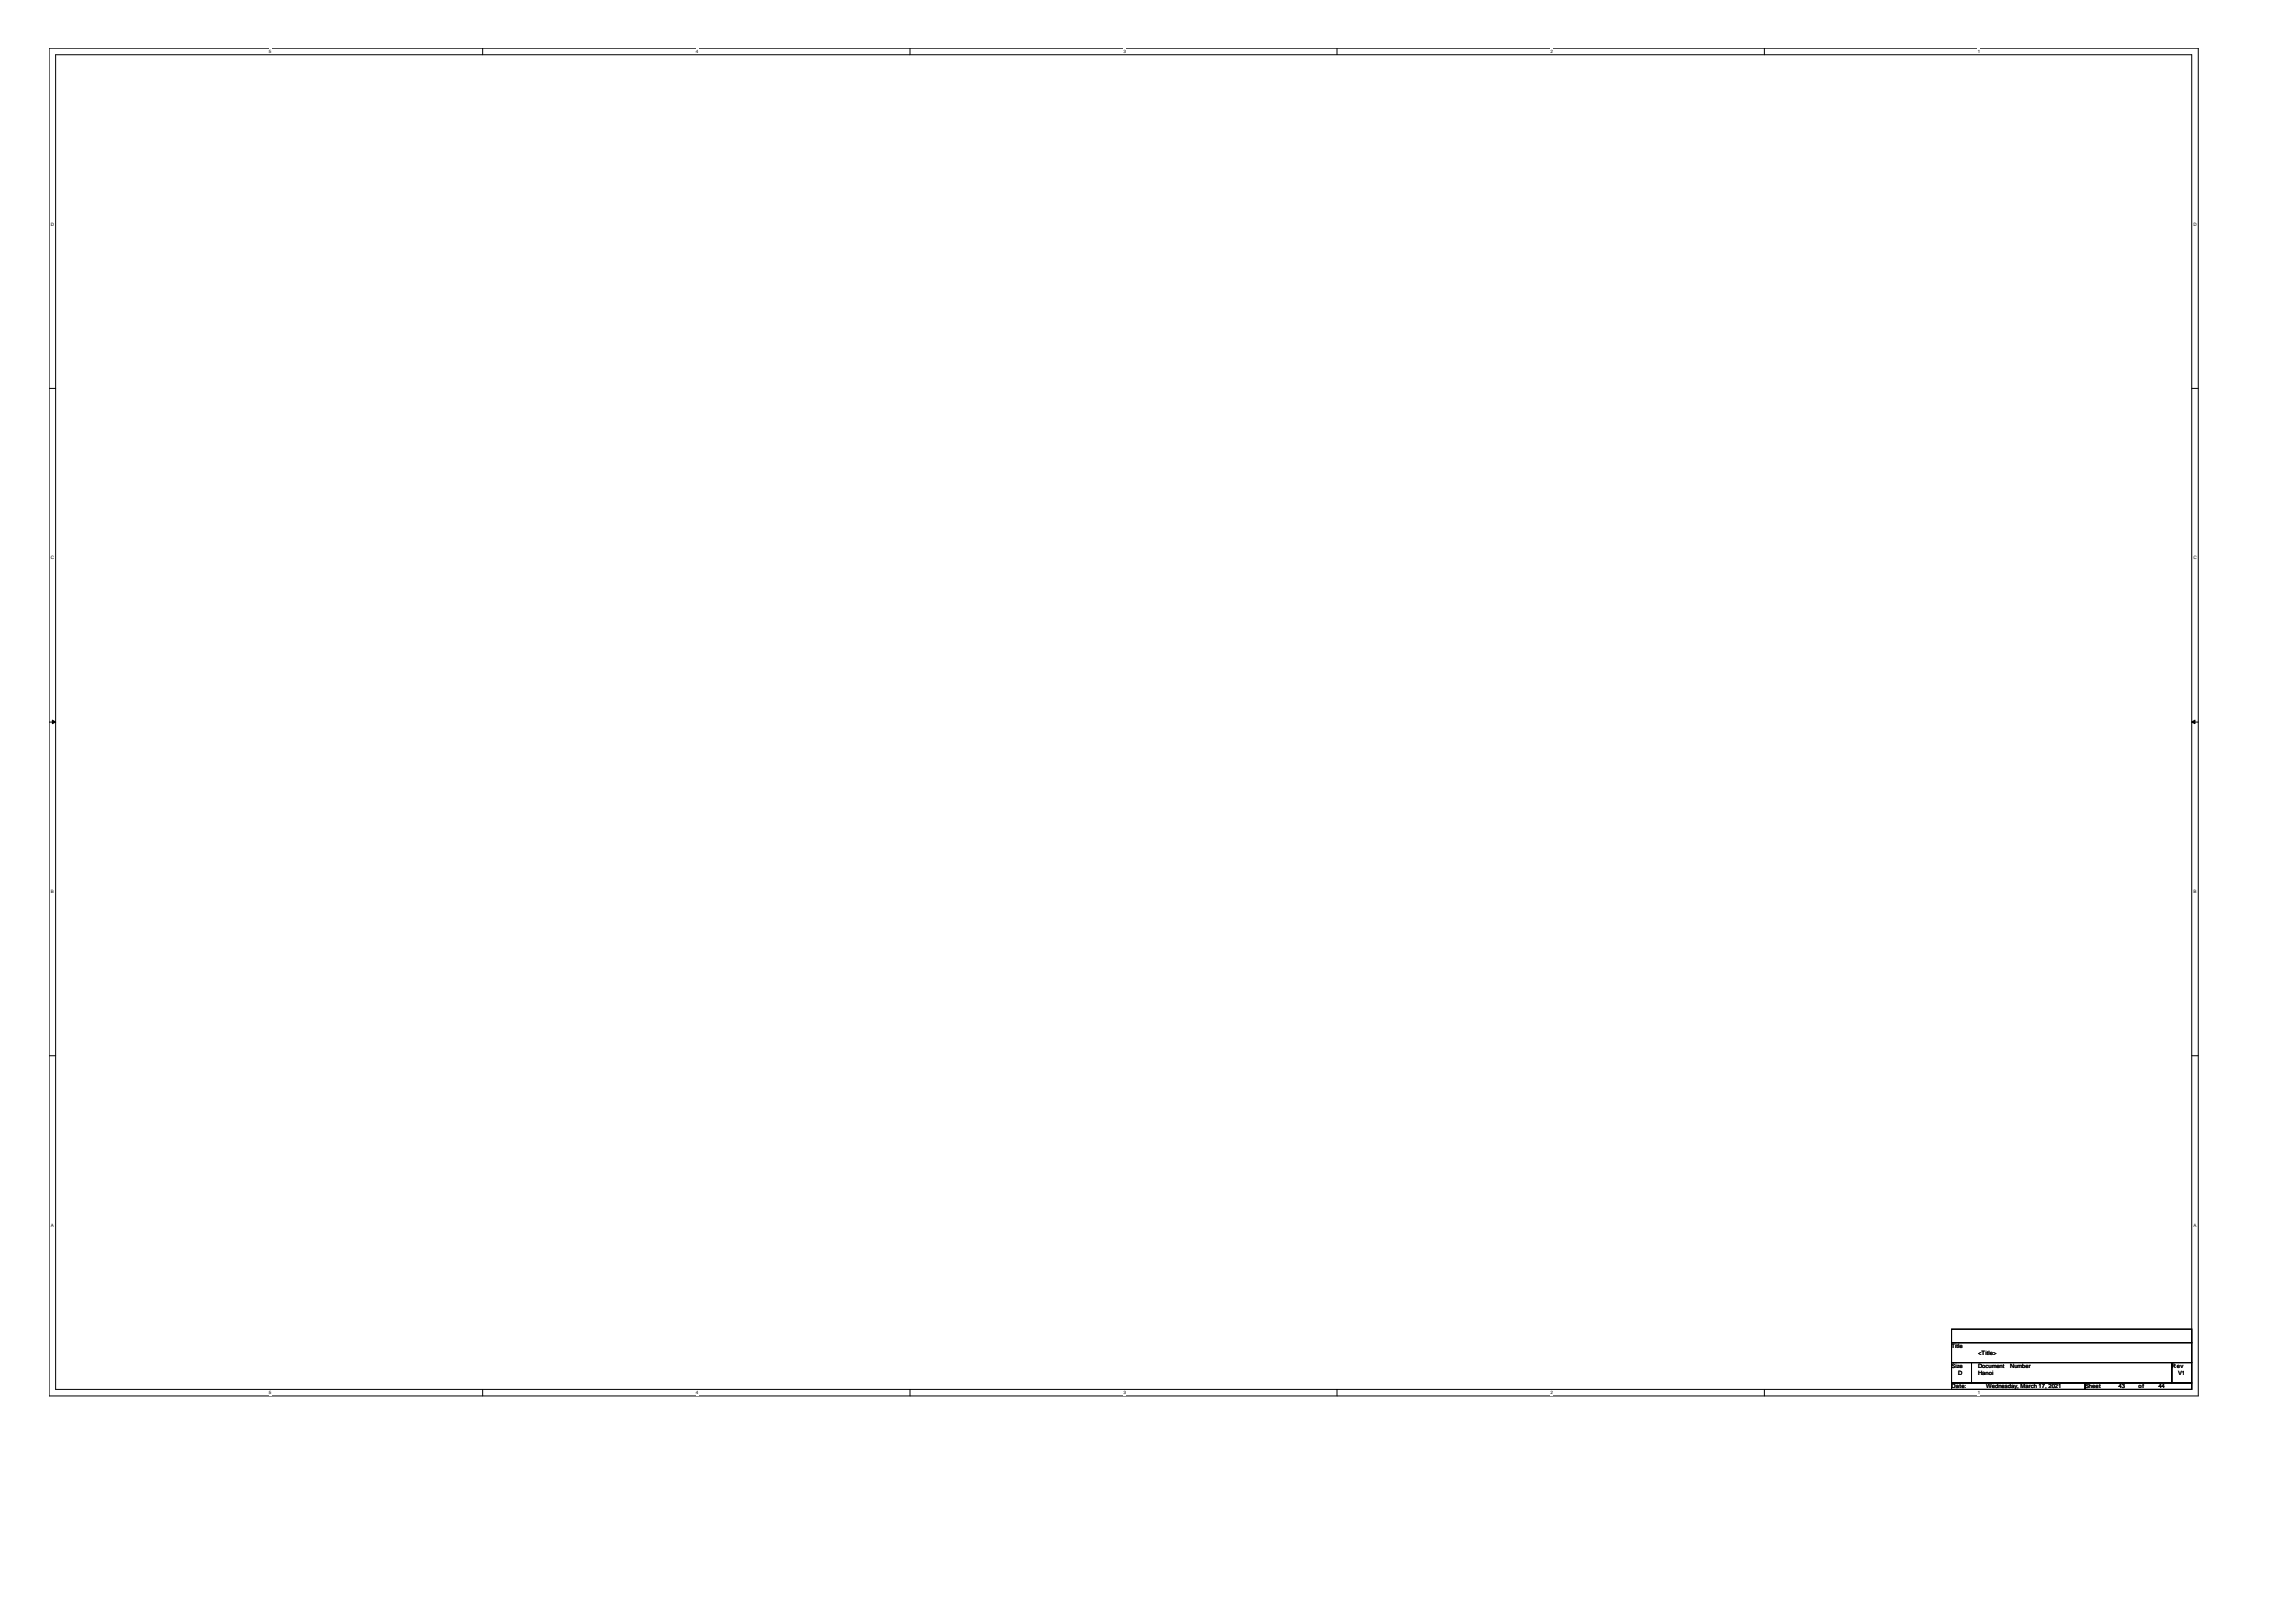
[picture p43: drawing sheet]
<svg xmlns="http://www.w3.org/2000/svg" width="297mm" height="210mm" viewBox="0 0 297 210" stroke-linecap="round" stroke-linejoin="round" font-family="sans-serif">
<defs><g id="words">
<g font-size=".8">
<text x="252.5" y="174.5">Title</text>
<text x="252.5" y="177.1">Size</text>
<text x="252.5" y="179.7">Date:</text>
<text x="253.3" y="177.9">D</text>
<text x="255.9" y="177.1">Document</text>
<text x="255.9" y="177.9">Hanoi</text>
<text x="255.9" y="175.4">&lt;Title&gt;</text>
<text x="257" y="179.7">Wednesday, March 17, 2021</text>
<text x="260.1" y="177.1">Number</text>
<text x="269.7" y="179.7">Sheet</text>
<text x="274.1" y="179.7">43</text>
<text x="276.6" y="179.7">of</text>
<text x="279.2" y="179.7">44</text>
<text x="281" y="177.1">Rev</text>
<text x="281.8" y="177.9">V1</text>
</g>
<g font-size=".6">
<text x="34.8" y="6.9">5</text>
<text x="90" y="6.9">4</text>
<text x="145.3" y="6.9">3</text>
<text x="200.6" y="6.9">2</text>
<text x="255.9" y="6.9">1</text>
<text x="6.6" y="29.2">D</text>
<text x="283.8" y="29.2">D</text>
<text x="6.6" y="72.4">C</text>
<text x="283.8" y="72.4">C</text>
<text x="6.6" y="115.6">B</text>
<text x="283.8" y="115.6">B</text>
<text x="6.6" y="158.8">A</text>
<text x="283.8" y="158.8">A</text>
<text x="34.8" y="180.4">5</text>
<text x="90" y="180.4">4</text>
<text x="145.3" y="180.4">3</text>
<text x="200.6" y="180.4">2</text>
<text x="255.9" y="180.4">1</text>
</g>
</g></defs>
<path d="M6.3 6.2h278.1v174.4l-278 .1zM7.2 7.1h276.3v172.7h-276.3z" fill="none" stroke="#000" stroke-width=".13"/>
<g fill="#fff">
<path d="M34.8 6.3h.3v.7h-.3z"/>
<path d="M34.8 179.9h.3v.7h-.3z"/>
</g>
<path d="M62.4 6.2v.9M62.4 179.8v.9" fill="none" stroke="#000" stroke-width=".13"/>
<g fill="#fff">
<path d="M90 6.3h.3v.7h-.3z"/>
<path d="M90 179.9h.3v.7h-.3z"/>
</g>
<path d="M117.7 6.2v.9M117.7 179.8v.9" fill="none" stroke="#000" stroke-width=".13"/>
<g fill="#fff">
<path d="M145.3 6.3h.3v.7h-.3z"/>
<path d="M145.3 179.9h.3v.7h-.3z"/>
</g>
<path d="M173 6.2v.9M173 179.8v.9" fill="none" stroke="#000" stroke-width=".13"/>
<g fill="#fff">
<path d="M200.6 6.3h.3v.7h-.3z"/>
<path d="M200.6 179.9h.3v.7h-.3z"/>
</g>
<path d="M228.3 6.2v.9M228.3 179.8v.9" fill="none" stroke="#000" stroke-width=".13"/>
<g fill="#fff">
<path d="M255.9 6.3h.3v.7h-.3z"/>
<path d="M255.9 179.9h.3v.7h-.3z"/>
<path d="M6.6 28.7h.3v.7h-.3z"/>
<path d="M283.8 28.7h.3v.7h-.3z"/>
<path d="M6.6 71.9h.3v.6h-.3z"/>
<path d="M283.8 71.9h.3v.6h-.3z"/>
</g>
<path d="M6.4 50.3h.8M283.6 50.3h.8" fill="none" stroke="#000" stroke-width=".13"/>
<g fill="#fff">
<path d="M6.6 115h.3v.7h-.3z"/>
<path d="M283.8 115h.3v.7h-.3z"/>
</g>
<path d="M6.4 93.4h.8M283.6 93.4h.8" fill="none" stroke="#000" stroke-width=".13"/>
<g fill="#000" stroke="#000" stroke-width=".13">
<path d="M6.8 93.2l.4 .2-.4 .3z" fill-rule="evenodd"/>
<path d="M283.5 93.4l.5-.2v.5z" fill-rule="evenodd"/>
</g>
<g fill="#fff">
<path d="M6.6 158.2h.3v.7h-.3z"/>
<path d="M283.8 158.2h.3v.7h-.3z"/>
</g>
<path d="M6.4 136.6h.8M283.6 136.6h.8M252.5 172h31v1.8h-31zM252.5 173.8h31v2.5h-31zM252.5 176.3h2.6v2.7h-2.6zM252.5 179h17.2v.8h-17.2zM255.1 176.3h25.9v2.7h-25.9zM269.7 179h13.8v.8h-13.8zM281 176.3h2.5v2.7h-2.5z" fill="none" stroke="#000" stroke-width=".13"/>
<use href="#words"/>
</svg>
